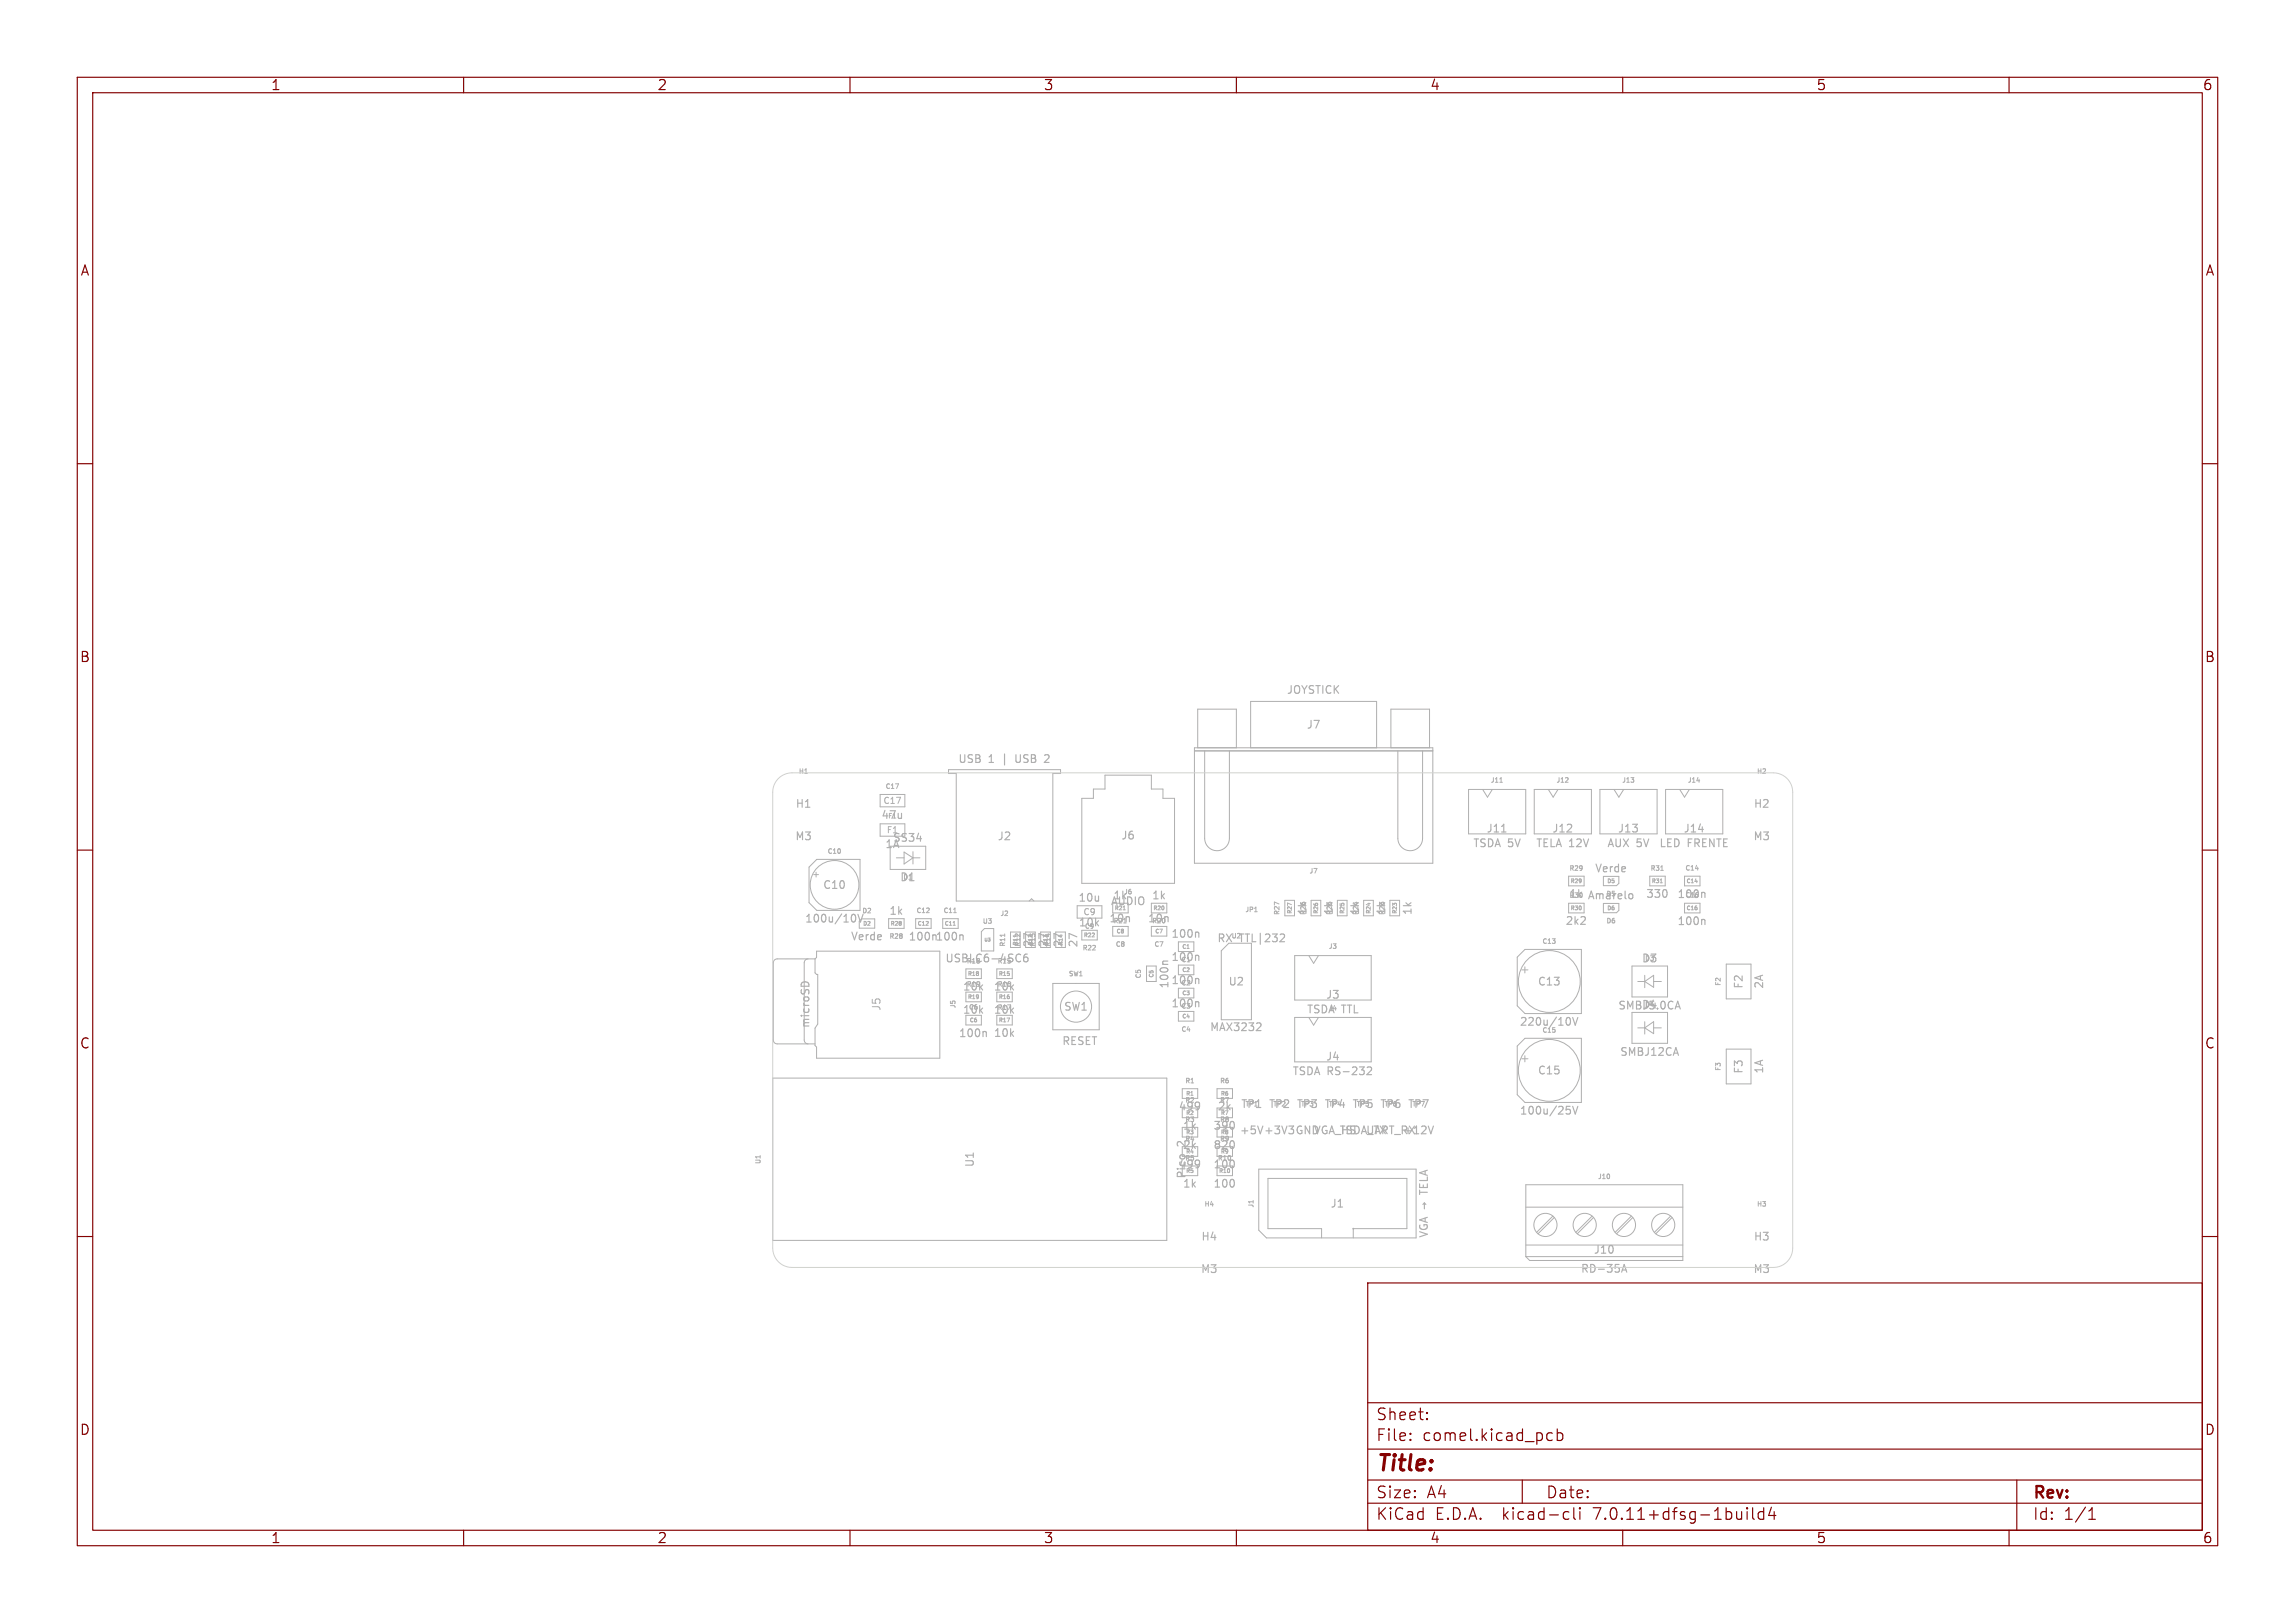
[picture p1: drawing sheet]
<svg xmlns="http://www.w3.org/2000/svg" width="297mm" height="210mm" viewBox="0 0 297 210" stroke-linecap="round" stroke-linejoin="round" font-family="sans-serif">
<defs><g id="words">
<text font-size="2.8" fill="#840000" x="178" y="190.9">Title:</text>
<g font-size="2.1" fill="#840000">
<text x="178" y="184">Sheet:</text>
<text x="178" y="186.7">File:</text>
<text x="184.1" y="186.7">comel.kicad_pcb</text>
<text x="178" y="196.9">KiCad</text>
<text x="178" y="194.1">Size:</text>
<text x="184.7" y="194.1">A4</text>
<text x="185.7" y="196.9">E.D.A.</text>
<text x="194.6" y="196.9">kicad-cli</text>
<text x="200" y="194.1">Date:</text>
<text x="206.5" y="196.9">7.0.11+dfsg-1build4</text>
<text x="263" y="194.3">Rev:</text>
<text x="263" y="196.9">Id:</text>
<text x="267.1" y="196.9">1/1</text>
</g>
<g font-size="1.8" fill="#840000">
<text x="35" y="11.9">1</text>
<text x="85" y="11.9">2</text>
<text x="135" y="11.9">3</text>
<text x="185" y="11.9">4</text>
<text x="235" y="11.9">5</text>
<text x="285" y="11.9">6</text>
<text x="10.3" y="35.9">A</text>
<text x="285.4" y="35.9">A</text>
<text x="10.3" y="85.9">B</text>
<text x="285.3" y="85.9">B</text>
<text x="10.3" y="135.9">C</text>
<text x="285.3" y="135.9">C</text>
<text x="10.3" y="185.9">D</text>
<text x="285.3" y="185.9">D</text>
<text x="35" y="199.9">1</text>
<text x="85" y="199.9">2</text>
<text x="135" y="199.9">3</text>
<text x="185" y="199.9">4</text>
<text x="235" y="199.9">5</text>
<text x="285" y="199.9">6</text>
</g>
<g font-size="1.4" fill="#afafaf">
<text x="166.4" y="90">JOYSTICK</text>
<text x="169" y="94.5">J7</text>
<text x="123.9" y="98.9">USB</text>
<text x="127.9" y="98.9">1</text>
<text x="129.9" y="98.9">|</text>
<text x="131.9" y="98.9">USB</text>
<text x="135.9" y="98.9">2</text>
<text x="102.9" y="104.7">H1</text>
<text x="114" y="106.2">47u</text>
<text x="192.3" y="107.9">J11</text>
<text x="200.8" y="107.9">J12</text>
<text x="209.3" y="107.9">J13</text>
<text x="217.8" y="107.9">J14</text>
<text x="226.9" y="104.7">H2</text>
<text x="102.8" y="108.9">M3</text>
<text x="114.5" y="109.9">1A</text>
<text x="115.5" y="109.1">SS34</text>
<text x="129" y="108.9">J2</text>
<text x="145" y="108.8">J6</text>
<text x="190.6" y="109.8">TSDA 5V</text>
<text x="198.7" y="109.8">TELA 12V</text>
<text x="206.3" y="113.1">Verde</text>
<text x="207.9" y="109.8">AUX</text>
<text x="211.8" y="109.8">5V</text>
<text x="214.6" y="109.8">LED</text>
<text x="218.4" y="109.8">FRENTE</text>
<text x="226.8" y="108.9">M3</text>
<text x="104.1" y="119.6">100u/10V</text>
<text x="106.4" y="115.2">C10</text>
<text x="115" y="118.6">1k</text>
<text x="116.4" y="114.2">D1</text>
<text x="139.5" y="116.9">10u</text>
<text x="143.5" y="119.5">10n</text>
<text x="143.7" y="117.3">AUDIO</text>
<text x="144" y="116.6">1k</text>
<text x="148.5" y="119.5">10n</text>
<text x="149" y="116.6">1k</text>
<text x="169.3" y="118.5" transform="rotate(-90 169.3 118.5)">1k</text>
<text x="172.7" y="118.5" transform="rotate(-90 172.7 118.5)">1k</text>
<text x="176.1" y="118.5" transform="rotate(-90 176.1 118.5)">1k</text>
<text x="179.5" y="118.5" transform="rotate(-90 179.5 118.5)">1k</text>
<text x="182.9" y="118.5" transform="rotate(-90 182.9 118.5)">1k</text>
<text x="202.5" y="119.9">2k2</text>
<text x="203" y="116.4">1k Amarelo</text>
<text x="212.9" y="116.4">330</text>
<text x="217" y="119.9">100n</text>
<text x="217" y="116.4">100n</text>
<text x="110" y="121.9">Verde</text>
<text x="117.5" y="121.9">100n 100n</text>
<text x="122.2" y="124.7">USBLC6-4SC6</text>
<text x="133.8" y="122.7" transform="rotate(-90 133.8 122.7)">27</text>
<text x="135.7" y="122.7" transform="rotate(-90 135.7 122.7)">27</text>
<text x="137.7" y="122.7" transform="rotate(-90 137.7 122.7)">27</text>
<text x="139.5" y="120.1">10k</text>
<text x="139.6" y="122.7" transform="rotate(-90 139.6 122.7)">27</text>
<text x="151.5" y="121.5">100n</text>
<text x="151.5" y="124.5">100n</text>
<text x="157.4" y="122.1">RX</text>
<text x="160.4" y="122.1">TTL|232</text>
<text x="212.4" y="124.7">D3</text>
<text x="114.1" y="130.8" transform="rotate(-90 114.1 130.8)">J5</text>
<text x="124.5" y="128.4">10k</text>
<text x="124.5" y="131.4">10k</text>
<text x="128.5" y="131.4">10k</text>
<text x="128.5" y="128.4">10k</text>
<text x="137.6" y="131">SW1</text>
<text x="151.4" y="128" transform="rotate(-90 151.4 128)">100n</text>
<text x="151.5" y="130.5">100n</text>
<text x="151.5" y="127.5">100n</text>
<text x="158.9" y="127.7">U2</text>
<text x="169" y="131.3">TSDA TTL</text>
<text x="171.5" y="129.4">J3</text>
<text x="198.9" y="127.7">C13</text>
<text x="209.3" y="130.8">SMBJ5.0CA</text>
<text x="212.4" y="130.7">D4</text>
<text x="225.7" y="128" transform="rotate(-90 225.7 128)">F2</text>
<text x="228.4" y="128" transform="rotate(-90 228.4 128)">2A</text>
<text x="105" y="133.1" transform="rotate(-90 105 133.1)">microSD</text>
<text x="124" y="134.4">100n</text>
<text x="128.5" y="134.4">10k</text>
<text x="137.4" y="135.4">RESET</text>
<text x="156.5" y="133.6">MAX3232</text>
<text x="171.5" y="137.4">J4</text>
<text x="196.6" y="132.9">220u/10V</text>
<text x="209.6" y="136.8">SMBJ12CA</text>
<text x="152.4" y="143.9">499</text>
<text x="157.5" y="143.9">2k</text>
<text x="160.5" y="143.6">TP1</text>
<text x="164.1" y="143.6">TP2</text>
<text x="167.2" y="139.3">TSDA RS-232</text>
<text x="167.7" y="143.6">TP3</text>
<text x="171.3" y="143.6">TP4</text>
<text x="174.9" y="143.6">TP5</text>
<text x="178.5" y="143.6">TP6</text>
<text x="182.1" y="143.6">TP7</text>
<text x="198.9" y="139.2">C15</text>
<text x="225.7" y="139" transform="rotate(-90 225.7 139)">F3</text>
<text x="228.4" y="139" transform="rotate(-90 228.4 139)">1A</text>
<text x="153" y="146.4">1k</text>
<text x="153" y="148.9">2k</text>
<text x="153.6" y="148.4" transform="rotate(-90 153.6 148.4)">2</text>
<text x="156.9" y="148.9">820</text>
<text x="156.9" y="146.4">390</text>
<text x="160.4" y="147">+5V +3V3 GND</text>
<text x="169.9" y="147">VGA_HS</text>
<text x="173.3" y="147">TSDA_TX</text>
<text x="181.5" y="147">+12V</text>
<text x="196.6" y="144.4">100u/25V</text>
<text x="126.2" y="151.1" transform="rotate(-90 126.2 151.1)">U1</text>
<text x="152.4" y="151.4">499</text>
<text x="153" y="153.9">1k</text>
<text x="153.6" y="152.6" transform="rotate(-90 153.6 152.6)">Pico</text>
<text x="156.9" y="153.9">100</text>
<text x="156.9" y="151.4">100</text>
<text x="155.4" y="160.7">H4</text>
<text x="172.1" y="156.5">J1</text>
<text x="185" y="160.3" transform="rotate(-90 185 160.3)">VGA þÿ!’TELA</text>
<text x="226.9" y="160.7">H3</text>
<text x="155.3" y="164.9">M3</text>
<text x="204.5" y="164.9">RD-35A</text>
<text x="206.2" y="162.4">J10</text>
<text x="226.8" y="164.9">M3</text>
</g>
<g font-size="1.1" fill="#afafaf">
<text x="114.2" y="104.2">C17</text>
<text x="114.7" y="108">F1</text>
<text x="140.1" y="118.6">C9</text>
</g>
<g font-size=".8" fill="#afafaf">
<text x="103.3" y="100.2">H1</text>
<text x="192.9" y="101.4">J11</text>
<text x="201.4" y="101.4">J12</text>
<text x="209.9" y="101.4">J13</text>
<text x="218.4" y="101.4">J14</text>
<text x="227.3" y="100.2">H2</text>
<text x="114.6" y="102.2">C17</text>
<text x="114.9" y="106">F1</text>
<text x="107.1" y="110.6">C10</text>
<text x="116.8" y="113.9">D1</text>
<text x="169.4" y="113.1">J7</text>
<text x="203.1" y="112.8">R29</text>
<text x="213.6" y="112.8">R31</text>
<text x="218.1" y="112.8">C14</text>
<text x="111.5" y="118.3">D2</text>
<text x="118.6" y="118.3">C12</text>
<text x="122.1" y="118.3">C11</text>
<text x="127.1" y="119.6">U3</text>
<text x="129.4" y="118.6">J2</text>
<text x="144.1" y="119.6">R21</text>
<text x="145.4" y="115.8">J6</text>
<text x="149.1" y="119.6">R20</text>
<text x="161.1" y="118.1">JP1</text>
<text x="165.7" y="118.4" transform="rotate(-90 165.7 118.4)">R27</text>
<text x="169.1" y="118.4" transform="rotate(-90 169.1 118.4)">R26</text>
<text x="172.5" y="118.4" transform="rotate(-90 172.5 118.4)">R25</text>
<text x="175.9" y="118.4" transform="rotate(-90 175.9 118.4)">R24</text>
<text x="179.3" y="118.4" transform="rotate(-90 179.3 118.4)">R23</text>
<text x="203.1" y="116.3">R30</text>
<text x="207.8" y="119.6">D6</text>
<text x="207.8" y="116.1">D5</text>
<text x="218.1" y="116.3">C16</text>
<text x="115.1" y="121.6">R28</text>
<text x="125.1" y="124.8">R18</text>
<text x="129.1" y="124.8">R15</text>
<text x="130.2" y="122.5" transform="rotate(-90 130.2 122.5)">R11</text>
<text x="132.1" y="122.5" transform="rotate(-90 132.1 122.5)">R12</text>
<text x="134.1" y="122.5" transform="rotate(-90 134.1 122.5)">R13</text>
<text x="140.1" y="123.1">R22</text>
<text x="140.3" y="120.3">C9</text>
<text x="144.3" y="122.6">C8</text>
<text x="149.3" y="122.6">C7</text>
<text x="152.8" y="124.6">C1</text>
<text x="159.3" y="121.5">U2</text>
<text x="171.9" y="122.9">J3</text>
<text x="199.6" y="122.2">C13</text>
<text x="212.8" y="124.4">D3</text>
<text x="123.8" y="130.5" transform="rotate(-90 123.8 130.5)">J5</text>
<text x="125.1" y="127.8">R19</text>
<text x="125.3" y="130.8">C6</text>
<text x="129.1" y="127.8">R16</text>
<text x="129.1" y="130.8">R17</text>
<text x="138.3" y="126.4">SW1</text>
<text x="147.8" y="126.7" transform="rotate(-90 147.8 126.7)">C5</text>
<text x="152.8" y="130.6">C3</text>
<text x="152.8" y="127.6">C2</text>
<text x="171.9" y="130.9">J4</text>
<text x="212.8" y="130.4">D4</text>
<text x="222.8" y="127.6" transform="rotate(-90 222.8 127.6)">F2</text>
<text x="152.8" y="133.6">C4</text>
<text x="199.6" y="133.7">C15</text>
<text x="153.3" y="142.8">R2</text>
<text x="153.3" y="140.3">R1</text>
<text x="157.8" y="140.3">R6</text>
<text x="157.8" y="142.8">R7</text>
<text x="161.1" y="143.3">TP1</text>
<text x="164.7" y="143.3">TP2</text>
<text x="168.3" y="143.3">TP3</text>
<text x="171.9" y="143.3">TP4</text>
<text x="175.5" y="143.3">TP5</text>
<text x="179.1" y="143.3">TP6</text>
<text x="182.7" y="143.3">TP7</text>
<text x="222.8" y="138.6" transform="rotate(-90 222.8 138.6)">F3</text>
<text x="153.3" y="147.8">R4</text>
<text x="153.3" y="145.3">R3</text>
<text x="157.8" y="145.3">R8</text>
<text x="157.8" y="147.8">R9</text>
<text x="98.5" y="150.7" transform="rotate(-90 98.5 150.7)">U1</text>
<text x="153.3" y="150.3">R5</text>
<text x="157.6" y="150.3">R10</text>
<text x="206.7" y="152.7">J10</text>
<text x="155.8" y="156.2">H4</text>
<text x="162.3" y="156.3" transform="rotate(-90 162.3 156.3)">J1</text>
<text x="227.3" y="156.2">H3</text>
</g>
<g font-size=".7" fill="#afafaf">
<text x="111.6" y="119.9">D2</text>
<text x="115.2" y="119.9">R28</text>
<text x="118.7" y="119.9">C12</text>
<text x="122.2" y="119.9">C11</text>
<text x="144.2" y="117.9">R21</text>
<text x="149.2" y="117.9">R20</text>
<text x="167.3" y="118.3" transform="rotate(-90 167.3 118.3)">R27</text>
<text x="170.7" y="118.3" transform="rotate(-90 170.7 118.3)">R26</text>
<text x="174.1" y="118.3" transform="rotate(-90 174.1 118.3)">R25</text>
<text x="177.5" y="118.3" transform="rotate(-90 177.5 118.3)">R24</text>
<text x="180.9" y="118.3" transform="rotate(-90 180.9 118.3)">R23</text>
<text x="203.2" y="114.4">R29</text>
<text x="203.2" y="117.9">R30</text>
<text x="207.9" y="117.9">D6</text>
<text x="207.9" y="114.4">D5</text>
<text x="213.7" y="114.4">R31</text>
<text x="218.2" y="117.9">C16</text>
<text x="218.2" y="114.4">C14</text>
<text x="131.8" y="122.4" transform="rotate(-90 131.8 122.4)">R11</text>
<text x="133.7" y="122.4" transform="rotate(-90 133.7 122.4)">R12</text>
<text x="135.7" y="122.4" transform="rotate(-90 135.7 122.4)">R13</text>
<text x="137.6" y="122.4" transform="rotate(-90 137.6 122.4)">R14</text>
<text x="140.2" y="121.4">R22</text>
<text x="144.4" y="120.9">C8</text>
<text x="149.4" y="120.9">C7</text>
<text x="152.9" y="122.9">C1</text>
<text x="152.9" y="125.9">C2</text>
<text x="125.2" y="126.4">R18</text>
<text x="125.2" y="129.4">R19</text>
<text x="129.2" y="129.4">R16</text>
<text x="129.2" y="126.4">R15</text>
<text x="149.4" y="126.6" transform="rotate(-90 149.4 126.6)">C5</text>
<text x="152.9" y="131.9">C4</text>
<text x="152.9" y="128.9">C3</text>
<text x="125.4" y="132.4">C6</text>
<text x="129.2" y="132.4">R17</text>
<text x="153.4" y="141.9">R1</text>
<text x="157.9" y="141.9">R6</text>
<text x="153.4" y="149.4">R4</text>
<text x="153.4" y="144.4">R2</text>
<text x="153.4" y="146.9">R3</text>
<text x="157.9" y="146.9">R8</text>
<text x="157.9" y="149.4">R9</text>
<text x="157.9" y="144.4">R7</text>
<text x="153.4" y="151.9">R5</text>
<text x="157.7" y="151.9">R10</text>
</g>
<text font-size=".6" fill="#afafaf" x="127.4" y="121.9">U3</text>
</g></defs>
<g fill="none" stroke="#840000" stroke-width=".15">
<path d="M10 10h277v190h-277zM12 12h273v186h-273zM60 10v2M110 10v2M160 10v2M210 10v2M260 10v2M10 60h2M285 60h2M10 110h2M285 110h2M10 160h2"/>
<path d="M285 160h2M177 166h108v32h-108zM60 198v2M110 198v2M160 198v2M177 194.5h108M177 191.5h108M177 187.5h108M177 181.5h108M182.5 186.3h.1l-.1 .1M182.5 186.3v.1M182.5 185.5v.1"/>
<path d="M182.5 185.5h.1l-.1 .1M184.7 183.6v.1M184.7 183.6h-.1l.1 .1M184.7 182.8v.1M184.7 182.8h-.1l.1 .1M197 191.5v3M200.2 186.3l.3 .1 .4-.1M200.9 185.5l-.4-.1-.3 .1M201.5 185.5l.5-.1 .2 .3v.4l-.1 .2-.1 .1-.5-.1M201.5 184.9v1.5M202.6 195.6l.4 .1M203 196.5l-.4 .1"/>
<path d="M203.7 195.1v1.3l.2 .2M204.5 195.1v.1M204.5 195.6v1M204.5 195.1l-.1 .1h.1M210 198v2M226.1 195.1v.1M226.1 195.6v1M226.1 195.1l-.1 .1h.1M226.1 195.1l.1 .1h-.1M226.8 195.1v1.3l.2 .2M228.2 195.7l-.4-.1-.3 .3v.4l.2 .2 .1 .1 .4-.1M228.2 195.1v1.5"/>
<path d="M229.2 195l-.3 1.1h.9M229.6 195.6v1M260 198v2M261 191.5v6.5M270.3 196.6h.9M270.3 195.5l.4-.4v1.5"/>
</g>
<g fill="none" stroke="#afafaf" stroke-width=".15">
<path d="M131.5 97.7v.9M135.6 97.7l-.4 .1M135.7 98.1l-.6 .6h.7M110.5 118.3a.63 .63 0 0 1 0 1M111 118.3l.4 1 .3-1M194.3 107.7h.6M211 115.6l.2 .1 .1 .1v.4l-.3 .1M215.7 115.3v.6M220.4 119l.2 .1v.5M220.4 115.5l.2 .1v.5M103.7 127.4a.54 .54 0 0 1 .5-.4 .54 .54 0 0 1 .5 .4M124.4 121l.2 .1v.5"/>
<path d="M127.4 133.5l.2 .1v.5M132 123.5l.1 .1M132.1 124.4h-.1M132.9 123.5a.4 .4 0 0 0-.4 .4v.4l.1 .1 .2 .1 .2-.1v-.4l-.1-.1-.2-.1-.2 .2M151.1 124.4h-.5l-.1 .2M154.9 120.6l.2 .2v.5M154.9 123.6l.2 .2v.5M154.9 126.6l.2 .2v.5M154.9 129.6l.2 .2v.5M163 132.4l.2 .1-.1 .3-.5 .6h.6M165.8 120.9h.3l.1 .2-.6 .8h.6M176.9 138.2l.4-.1 .2 .1v.1l-.6 .8h.6"/>
<path d="M203 131.7a.63 .63 0 0 1 0 1M203.5 131.7l.4 1 .3-1M217.1 129.6l.4 1M153.2 149.4l-.4 .1M155.2 150.2v.7M155.2 142.7v.7M155.2 150.5v.1M155.2 143v.1M159.7 147.8v.6M159.7 145.3v.6M159.7 150.3v.6M159.7 152.8v.6"/>
<path d="M179.8 145.7h.6M180.1 145.7v1M180.5 146.8h.7M185.5 145.7l-.3 1M202.7 143.2h.5M202.8 143.5h.2l.2 .2v.4l-.4 .1M203.5 143.2l.4 1 .3-1M209.9 164.6l.3-1 .3 1M210 164.3h.4"/>
</g>
<g fill="none" stroke="#afafaf" stroke-width=".13">
<path d="M122.8 99.6h14.4v.5h-1v16.5h-12.4v-16.5h-1zM154.6 96.8h30.8v14.9h-30.8zM154.6 97.2h30.8M155 96.8v-5h5v5M155.9 97.2v11.3a1.6 1.6 0 0 0 1.6 1.6 1.6 1.6 0 0 0 1.6-1.6v-11.3M161.9 96.8v-6h16.3v6M180 96.8v-5h5v5M180.9 97.2v11.3a1.6 1.6 0 0 0 1.6 1.6 1.6 1.6 0 0 0 1.6-1.6v-11.3M105.3 113.2h.6M105.6 112.9v.6M105.7 111.2h5.6v6.6h-5.6l-1-1v-4.6zM111.5 118.9h1.7v1.2h-2v-.9z"/>
<path d="M113.9 102.8h3.2v1.6h-3.2zM113.9 106.6h3.2v1.6h-3.2zM115 118.9h2v1.2h-2zM115.2 109.5h4.6v3h-4.6zM116 111h1M117 110.2l1.1 .8-1.1 .8zM118.1 110.2v1.6M118.1 111h1M118.5 118.9h2v1.2h-2zM122 118.9h2v1.2h-2zM123.3 119.7h.3M123.4 118.1h.4"/>
<path d="M133.2 116.6l.3-.3 .3 .3M139.4 117.2h3.2v1.6h-3.2zM143 100.3h6v1.8h1.5v1.2h1.5v11h-12v-11h1.5v-1.2h1.5zM144 119.9v1.2h2v-1.2M144 116.9v1.2M146 116.9v1.2M149 119.9v1.2h2v-1.2M149 118.1v-1.2h2v1.2M162.4 118h.3M166.3 116.5h1.2v2h-1.2zM169.7 116.5h1.2v2h-1.2zM173.1 116.5h1.2v2h-1.2z"/>
<path d="M176.5 116.5h1.2v2h-1.2zM179.9 116.5h1.2v2h-1.2zM190 102.1h7.4v5.8h-7.4zM191.9 102.1l.6 1 .6-1M194.1 101.2h.3M198.6 102.1h7.4v5.8h-7.4zM200.4 102.1l.6 1 .6-1M203 113.4h2v1.2h-2zM203 116.9v1.2h2v-1.2M207 102.1h7.4v5.8h-7.4zM207.5 116.9v1.2h1.7l.3-.3v-.9M207.5 113.4v1.2h1.7l.3-.3v-.9"/>
<path d="M208.9 102.1l.6 1 .6-1M213.5 113.4h2v1.2h-2zM214.8 114.2h.3M214.9 112.6h.4M215.5 102.1h7.5v5.8h-7.5zM217.4 102.1l.6 1 .6-1M218 113.4h2v1.2h-2zM218 116.9v1.2h2v-1.2M100 139.5h51v21h-51zM104.6 124.1l-.4 .1-.1 .4v10l.1 .3 .4 .2M105.5 124.1h-5l-.3 .1-.1 .4v10.2l.2 .2 .3 .1h4.9M105.7 123.1h15.9v13.8h-15.9v-1.4l-.2-.2v-2.3l.3-.5v-6.4h-.1l-.2-.2v-1.8l.2-.2z"/>
<path d="M125 125.4h2v1.2h-2zM125 128.4v1.2h2v-1.2M125 131.4v1.2h2v-1.2M127 120.5l.4-.4h1.2v3h-1.6zM129 125.4h2v1.2h-2zM129 131.4v1.2h2v-1.2M129 128.4v1.2h2v-1.2M130 120.8v.4M130.8 120.6h1.2v2h-1.2zM132.7 122.6v-2h1.3v2M134.7 122.6v-2h1.2v2M135.7 120.8v.4"/>
<path d="M136.2 127.2h6v6h-6zM136.6 122.6v-2h1.3v2M140 120.4v1.2h2v-1.2M148.4 125h1.2v2h-1.2zM152.5 130.9v1.2h2v-1.2M152.5 121.9v1.2M152.5 124.9v1.2M152.5 127.9v1.2M154.5 121.9v1.2M154.5 124.9v1.2M154.5 127.9v1.2M158 123l1-.9h2.9v9.8h-3.9z"/>
<path d="M167.6 123.7h9.8v5.7h-9.8zM167.6 131.6h9.8v5.8h-9.8zM169.4 131.6l.6 1 .6-1M169.4 123.7l.6 1 .6-1M196.3 123.8l1.1-1h7.3v8.4h-7.3l-1.1-1zM196.3 135.4l1.1-1h7.3v8.2h-7.3l-1.1-1zM196.9 125.5h.8M196.9 137h.8M197.3 125.1v.8M197.3 136.6v.8M211.2 125h4.6v4h-4.6zM211.2 131h4.6v4h-4.6z"/>
<path d="M211.9 127h1M211.9 133h1M212.9 126.2v1.6M212.9 132.2v1.6M212.9 127l1.1-.8v1.6zM212.9 133l1.1-.8v1.6zM214 127h1M214 133h1M223.4 124.8h3.2v4.4h-3.2zM223.4 135.8h3.2v4.4h-3.2zM153 148.4h2v1.2h-2zM153 140.9h2v1.2h-2z"/>
<path d="M153 143.4v1.2h2v-1.2M153 145.9h2v1.2h-2zM155 150.9v1.2h-2M157.5 148.4v1.2h2v-1.2M157.5 140.9h2v1.2h-2zM157.5 143.4h2v1.2h-2zM157.5 145.9v1.2h2v-1.2M157.5 150.9v1.2h2v-1.2M162.9 151.3h20.4v8.9h-19.4l-1-1zM197.5 153.3h20.3v9.8h-19.8l-.5-.5zM197.5 156.2h20.3M201 157.4l-2.1 2.1"/>
<path d="M201.1 157.5l-2.1 2.1M206 157.4l-2.1 2.1M206.2 157.5l-2.1 2.1M211.1 157.4l-2.1 2.1M211.3 157.5l-2.1 2.1M216.2 157.4l-2.1 2.1M216.4 157.5l-2.1 2.1M171 160.2v-1.2h-6.9v-6.5h18v6.5h-7v1.2M197.5 161.1h20.3M197.5 162.6h20.3"/>
<circle cx="108" cy="114.5" r="3.1"/>
<circle cx="139.2" cy="130.3" r="2.02"/>
<circle cx="200.5" cy="138.5" r="4"/>
<circle cx="200.5" cy="127" r="4"/>
<circle cx="200" cy="158.5" r="1.5"/>
<circle cx="205.1" cy="158.5" r="1.5"/>
<circle cx="210.2" cy="158.5" r="1.5"/>
<circle cx="215.2" cy="158.5" r="1.5"/>
</g>
<circle cx="175.1" cy="159" r=".05" fill="#afafaf" stroke="#afafaf" stroke-width=".13"/>
<path d="M100.7 100.8l.8-.6 1-.2h127a2.5 2.5 0 0 1 2.5 2.5v59a2.5 2.5 0 0 1-2.5 2.5h-127a2.5 2.5 0 0 1-2.5-2.5v-59l.2-.9z" fill="none" stroke="#d0d2cd" stroke-width=".13"/>
<use href="#words"/>
</svg>
